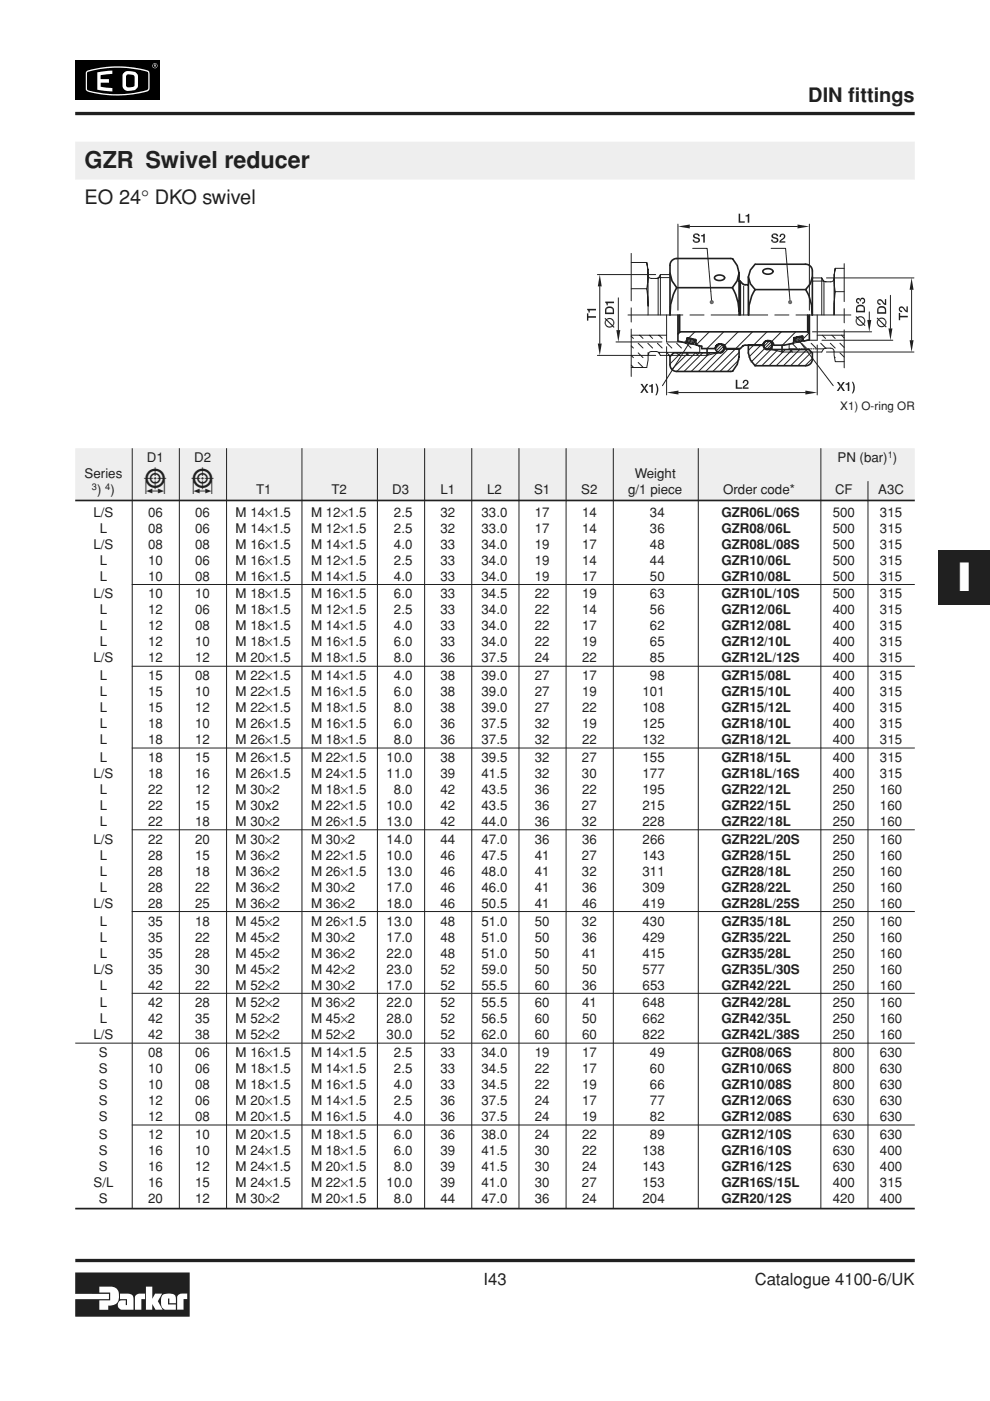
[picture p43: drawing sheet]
<svg xmlns="http://www.w3.org/2000/svg" width="210mm" height="297mm" viewBox="0 0 210 297" stroke-linecap="round" stroke-linejoin="round" font-family="sans-serif">
<defs><g id="words">
<text font-size="8.5" fill="#fff" x="203.1" y="125.2">I</text>
<g font-size="7.1" fill="#231f20">
<text x="30.5" y="104.8">5</text>
<text x="40.5" y="104.8">5</text>
</g>
<text font-size="4.9" fill="#231f20" x="17.9" y="35.6">GZR Swivel reducer</text>
<g font-size="4.2" fill="#231f20">
<text x="171.4" y="21.6">DIN fittings</text>
<text x="17.9" y="43.3">EO 24° DKO swivel</text>
</g>
<g font-size="3.5" fill="#231f20">
<text x="102.5" y="272.4">I43</text>
<text x="160" y="272.4">Catalogue 4100-6/UK</text>
</g>
<g font-size="2.8" fill="#231f20">
<text x="17.9" y="101.4">Series</text>
<text x="31.1" y="98">D1</text>
<text x="41.2" y="98">D2</text>
<text x="134.6" y="101.4">Weight</text>
<text x="177.6" y="98">PN (bar) )</text>
<text x="20.6" y="104.8">) )</text>
<text x="54.3" y="104.8">T1</text>
<text x="70.3" y="104.8">T2</text>
<text x="83.1" y="104.8">D3</text>
<text x="93.4" y="104.8">L1</text>
<text x="103.3" y="104.8">L2</text>
<text x="113.2" y="104.8">S1</text>
<text x="123.2" y="104.8">S2</text>
<text x="133.2" y="104.8">g/1 piece</text>
<text x="153.3" y="104.8">Order code*</text>
<text x="177" y="104.8">CF</text>
<text x="186.2" y="104.8">A3C</text>
<text x="19.8" y="109.6">L/S</text>
<text x="21.2" y="112.9">L</text>
<text x="31.4" y="112.9">08</text>
<text x="31.4" y="109.6">06</text>
<text x="41.4" y="112.9">06</text>
<text x="41.4" y="109.6">06</text>
<text x="49.9" y="112.9">M 14×1.5</text>
<text x="49.9" y="109.6">M 14×1.5</text>
<text x="65.9" y="109.6">M 12×1.5</text>
<text x="65.9" y="112.9">M 12×1.5</text>
<text x="83.5" y="109.6">2.5</text>
<text x="83.5" y="112.9">2.5</text>
<text x="93.4" y="109.6">32</text>
<text x="93.4" y="112.9">32</text>
<text x="102.1" y="109.6">33.0</text>
<text x="102.1" y="112.9">33.0</text>
<text x="113.4" y="109.6">17</text>
<text x="113.4" y="112.9">17</text>
<text x="123.4" y="109.6">14</text>
<text x="123.4" y="112.9">14</text>
<text x="137.8" y="109.6">34</text>
<text x="137.8" y="112.9">36</text>
<text x="152.9" y="109.6">GZR06L/06S</text>
<text x="152.9" y="112.9">GZR08/06L</text>
<text x="176.6" y="109.6">500</text>
<text x="176.6" y="112.9">500</text>
<text x="186.6" y="109.6">315</text>
<text x="186.6" y="112.9">315</text>
<text x="19.8" y="116.3">L/S</text>
<text x="21.2" y="119.7">L</text>
<text x="31.4" y="119.7">10</text>
<text x="31.4" y="116.3">08</text>
<text x="41.4" y="119.7">06</text>
<text x="41.4" y="116.3">08</text>
<text x="49.9" y="119.7">M 16×1.5</text>
<text x="49.9" y="116.3">M 16×1.5</text>
<text x="65.9" y="116.3">M 14×1.5</text>
<text x="65.9" y="119.7">M 12×1.5</text>
<text x="83.5" y="116.3">4.0</text>
<text x="83.5" y="119.7">2.5</text>
<text x="93.4" y="116.3">33</text>
<text x="93.4" y="119.7">33</text>
<text x="102.1" y="116.3">34.0</text>
<text x="102.1" y="119.7">34.0</text>
<text x="113.4" y="116.3">19</text>
<text x="113.4" y="119.7">19</text>
<text x="123.4" y="116.3">17</text>
<text x="123.4" y="119.7">14</text>
<text x="137.8" y="116.3">48</text>
<text x="137.8" y="119.7">44</text>
<text x="152.9" y="116.3">GZR08L/08S</text>
<text x="152.9" y="119.7">GZR10/06L</text>
<text x="176.6" y="116.3">500</text>
<text x="176.6" y="119.7">500</text>
<text x="186.6" y="116.3">315</text>
<text x="186.6" y="119.7">315</text>
<text x="21.2" y="123.1">L</text>
<text x="31.4" y="123.1">10</text>
<text x="41.4" y="123.1">08</text>
<text x="49.9" y="123.1">M 16×1.5</text>
<text x="65.9" y="123.1">M 14×1.5</text>
<text x="83.5" y="123.1">4.0</text>
<text x="93.4" y="123.1">33</text>
<text x="102.1" y="123.1">34.0</text>
<text x="113.4" y="123.1">19</text>
<text x="123.4" y="123.1">17</text>
<text x="137.8" y="123.1">50</text>
<text x="152.9" y="123.1">GZR10/08L</text>
<text x="176.6" y="123.1">500</text>
<text x="186.6" y="123.1">315</text>
<text x="19.8" y="126.9">L/S</text>
<text x="21.2" y="130.3">L</text>
<text x="31.4" y="130.3">12</text>
<text x="31.4" y="126.9">10</text>
<text x="41.4" y="130.3">06</text>
<text x="41.4" y="126.9">10</text>
<text x="49.9" y="130.3">M 18×1.5</text>
<text x="49.9" y="126.9">M 18×1.5</text>
<text x="65.9" y="126.9">M 16×1.5</text>
<text x="65.9" y="130.3">M 12×1.5</text>
<text x="83.5" y="126.9">6.0</text>
<text x="83.5" y="130.3">2.5</text>
<text x="93.4" y="126.9">33</text>
<text x="93.4" y="130.3">33</text>
<text x="102.1" y="126.9">34.5</text>
<text x="102.1" y="130.3">34.0</text>
<text x="113.4" y="126.9">22</text>
<text x="113.4" y="130.3">22</text>
<text x="123.4" y="126.9">19</text>
<text x="123.4" y="130.3">14</text>
<text x="137.8" y="126.9">63</text>
<text x="137.8" y="130.3">56</text>
<text x="152.9" y="126.9">GZR10L/10S</text>
<text x="152.9" y="130.3">GZR12/06L</text>
<text x="176.6" y="126.9">500</text>
<text x="176.6" y="130.3">400</text>
<text x="186.6" y="126.9">315</text>
<text x="186.6" y="130.3">315</text>
<text x="21.2" y="133.7">L</text>
<text x="21.2" y="137">L</text>
<text x="31.4" y="133.7">12</text>
<text x="31.4" y="137">12</text>
<text x="41.4" y="133.7">08</text>
<text x="41.4" y="137">10</text>
<text x="49.9" y="133.7">M 18×1.5</text>
<text x="49.9" y="137">M 18×1.5</text>
<text x="65.9" y="133.7">M 14×1.5</text>
<text x="65.9" y="137">M 16×1.5</text>
<text x="83.5" y="133.7">4.0</text>
<text x="83.5" y="137">6.0</text>
<text x="93.4" y="133.7">33</text>
<text x="93.4" y="137">33</text>
<text x="102.1" y="133.7">34.0</text>
<text x="102.1" y="137">34.0</text>
<text x="113.4" y="133.7">22</text>
<text x="113.4" y="137">22</text>
<text x="123.4" y="133.7">17</text>
<text x="123.4" y="137">19</text>
<text x="137.8" y="133.7">62</text>
<text x="137.8" y="137">65</text>
<text x="152.9" y="133.7">GZR12/08L</text>
<text x="152.9" y="137">GZR12/10L</text>
<text x="176.6" y="133.7">400</text>
<text x="176.6" y="137">400</text>
<text x="186.6" y="133.7">315</text>
<text x="186.6" y="137">315</text>
<text x="19.8" y="140.4">L/S</text>
<text x="31.4" y="140.4">12</text>
<text x="41.4" y="140.4">12</text>
<text x="49.9" y="140.4">M 20×1.5</text>
<text x="65.9" y="140.4">M 18×1.5</text>
<text x="83.5" y="140.4">8.0</text>
<text x="93.4" y="140.4">36</text>
<text x="102.1" y="140.4">37.5</text>
<text x="113.4" y="140.4">24</text>
<text x="123.4" y="140.4">22</text>
<text x="137.8" y="140.4">85</text>
<text x="152.9" y="140.4">GZR12L/12S</text>
<text x="176.6" y="140.4">400</text>
<text x="186.6" y="140.4">315</text>
<text x="21.2" y="144.2">L</text>
<text x="21.2" y="147.6">L</text>
<text x="31.4" y="144.2">15</text>
<text x="31.4" y="147.6">15</text>
<text x="41.4" y="144.2">08</text>
<text x="41.4" y="147.6">10</text>
<text x="49.9" y="144.2">M 22×1.5</text>
<text x="49.9" y="147.6">M 22×1.5</text>
<text x="65.9" y="144.2">M 14×1.5</text>
<text x="65.9" y="147.6">M 16×1.5</text>
<text x="83.5" y="144.2">4.0</text>
<text x="83.5" y="147.6">6.0</text>
<text x="93.4" y="144.2">38</text>
<text x="93.4" y="147.6">38</text>
<text x="102.1" y="144.2">39.0</text>
<text x="102.1" y="147.6">39.0</text>
<text x="113.4" y="144.2">27</text>
<text x="113.4" y="147.6">27</text>
<text x="123.4" y="144.2">17</text>
<text x="123.4" y="147.6">19</text>
<text x="136.2" y="147.6">101</text>
<text x="137.8" y="144.2">98</text>
<text x="152.9" y="144.2">GZR15/08L</text>
<text x="152.9" y="147.6">GZR15/10L</text>
<text x="176.6" y="144.2">400</text>
<text x="176.6" y="147.6">400</text>
<text x="186.6" y="144.2">315</text>
<text x="186.6" y="147.6">315</text>
<text x="21.2" y="151">L</text>
<text x="21.2" y="154.4">L</text>
<text x="31.4" y="151">15</text>
<text x="31.4" y="154.4">18</text>
<text x="41.4" y="151">12</text>
<text x="41.4" y="154.4">10</text>
<text x="49.9" y="151">M 22×1.5</text>
<text x="49.9" y="154.4">M 26×1.5</text>
<text x="65.9" y="151">M 18×1.5</text>
<text x="65.9" y="154.4">M 16×1.5</text>
<text x="83.5" y="151">8.0</text>
<text x="83.5" y="154.4">6.0</text>
<text x="93.4" y="151">38</text>
<text x="93.4" y="154.4">36</text>
<text x="102.1" y="151">39.0</text>
<text x="102.1" y="154.4">37.5</text>
<text x="113.4" y="151">27</text>
<text x="113.4" y="154.4">32</text>
<text x="123.4" y="151">22</text>
<text x="123.4" y="154.4">19</text>
<text x="136.2" y="151">108</text>
<text x="136.2" y="154.4">125</text>
<text x="152.9" y="151">GZR15/12L</text>
<text x="152.9" y="154.4">GZR18/10L</text>
<text x="176.6" y="151">400</text>
<text x="176.6" y="154.4">400</text>
<text x="186.6" y="151">315</text>
<text x="186.6" y="154.4">315</text>
<text x="21.2" y="157.8">L</text>
<text x="21.2" y="161.6">L</text>
<text x="31.4" y="157.8">18</text>
<text x="31.4" y="161.6">18</text>
<text x="41.4" y="157.8">12</text>
<text x="41.4" y="161.6">15</text>
<text x="49.9" y="157.8">M 26×1.5</text>
<text x="49.9" y="161.6">M 26×1.5</text>
<text x="65.9" y="157.8">M 18×1.5</text>
<text x="65.9" y="161.6">M 22×1.5</text>
<text x="82" y="161.6">10.0</text>
<text x="83.5" y="157.8">8.0</text>
<text x="93.4" y="161.6">38</text>
<text x="93.4" y="157.8">36</text>
<text x="102.1" y="161.6">39.5</text>
<text x="102.1" y="157.8">37.5</text>
<text x="113.4" y="161.6">32</text>
<text x="113.4" y="157.8">32</text>
<text x="123.4" y="161.6">27</text>
<text x="123.4" y="157.8">22</text>
<text x="136.2" y="161.6">155</text>
<text x="136.2" y="157.8">132</text>
<text x="152.9" y="157.8">GZR18/12L</text>
<text x="152.9" y="161.6">GZR18/15L</text>
<text x="176.6" y="157.8">400</text>
<text x="176.6" y="161.6">400</text>
<text x="186.6" y="157.8">315</text>
<text x="186.6" y="161.6">315</text>
<text x="19.8" y="165">L/S</text>
<text x="31.4" y="165">18</text>
<text x="41.4" y="165">16</text>
<text x="49.9" y="165">M 26×1.5</text>
<text x="65.9" y="165">M 24×1.5</text>
<text x="82" y="165">11.0</text>
<text x="93.4" y="165">39</text>
<text x="102.1" y="165">41.5</text>
<text x="113.4" y="165">32</text>
<text x="123.4" y="165">30</text>
<text x="136.2" y="165">177</text>
<text x="152.9" y="165">GZR18L/16S</text>
<text x="176.6" y="165">400</text>
<text x="186.6" y="165">315</text>
<text x="21.2" y="168.4">L</text>
<text x="21.2" y="171.7">L</text>
<text x="31.4" y="168.4">22</text>
<text x="31.4" y="171.7">22</text>
<text x="41.4" y="168.4">12</text>
<text x="41.4" y="171.7">15</text>
<text x="49.9" y="168.4">M 30×2</text>
<text x="49.9" y="171.7">M 30x2</text>
<text x="65.9" y="168.4">M 18×1.5</text>
<text x="65.9" y="171.7">M 22×1.5</text>
<text x="82" y="171.7">10.0</text>
<text x="83.5" y="168.4">8.0</text>
<text x="93.4" y="171.7">42</text>
<text x="93.4" y="168.4">42</text>
<text x="102.1" y="171.7">43.5</text>
<text x="102.1" y="168.4">43.5</text>
<text x="113.4" y="171.7">36</text>
<text x="113.4" y="168.4">36</text>
<text x="123.4" y="171.7">27</text>
<text x="123.4" y="168.4">22</text>
<text x="136.2" y="171.7">215</text>
<text x="136.2" y="168.4">195</text>
<text x="152.9" y="168.4">GZR22/12L</text>
<text x="152.9" y="171.7">GZR22/15L</text>
<text x="176.6" y="168.4">250</text>
<text x="176.6" y="171.7">250</text>
<text x="186.6" y="168.4">160</text>
<text x="186.6" y="171.7">160</text>
<text x="19.8" y="178.9">L/S</text>
<text x="21.2" y="175.1">L</text>
<text x="31.4" y="175.1">22</text>
<text x="31.4" y="178.9">22</text>
<text x="41.4" y="175.1">18</text>
<text x="41.4" y="178.9">20</text>
<text x="49.9" y="175.1">M 30×2</text>
<text x="49.9" y="178.9">M 30×2</text>
<text x="65.9" y="175.1">M 26×1.5</text>
<text x="65.9" y="178.9">M 30×2</text>
<text x="82" y="175.1">13.0</text>
<text x="82" y="178.9">14.0</text>
<text x="93.4" y="175.1">42</text>
<text x="93.4" y="178.9">44</text>
<text x="102.1" y="175.1">44.0</text>
<text x="102.1" y="178.9">47.0</text>
<text x="113.4" y="175.1">36</text>
<text x="113.4" y="178.9">36</text>
<text x="123.4" y="175.1">32</text>
<text x="123.4" y="178.9">36</text>
<text x="136.2" y="175.1">228</text>
<text x="136.2" y="178.9">266</text>
<text x="152.9" y="175.1">GZR22/18L</text>
<text x="152.9" y="178.9">GZR22L/20S</text>
<text x="176.6" y="175.1">250</text>
<text x="176.6" y="178.9">250</text>
<text x="186.6" y="175.1">160</text>
<text x="186.6" y="178.9">160</text>
<text x="21.2" y="182.3">L</text>
<text x="21.2" y="185.7">L</text>
<text x="31.4" y="182.3">28</text>
<text x="31.4" y="185.7">28</text>
<text x="41.4" y="182.3">15</text>
<text x="41.4" y="185.7">18</text>
<text x="49.9" y="182.3">M 36×2</text>
<text x="49.9" y="185.7">M 36×2</text>
<text x="65.9" y="182.3">M 22×1.5</text>
<text x="65.9" y="185.7">M 26×1.5</text>
<text x="82" y="182.3">10.0</text>
<text x="82" y="185.7">13.0</text>
<text x="93.4" y="182.3">46</text>
<text x="93.4" y="185.7">46</text>
<text x="102.1" y="182.3">47.5</text>
<text x="102.1" y="185.7">48.0</text>
<text x="113.4" y="182.3">41</text>
<text x="113.4" y="185.7">41</text>
<text x="123.4" y="182.3">27</text>
<text x="123.4" y="185.7">32</text>
<text x="136.2" y="182.3">143</text>
<text x="136.2" y="185.7">311</text>
<text x="152.9" y="182.3">GZR28/15L</text>
<text x="152.9" y="185.7">GZR28/18L</text>
<text x="176.6" y="182.3">250</text>
<text x="176.6" y="185.7">250</text>
<text x="186.6" y="182.3">160</text>
<text x="186.6" y="185.7">160</text>
<text x="21.2" y="189.1">L</text>
<text x="31.4" y="189.1">28</text>
<text x="41.4" y="189.1">22</text>
<text x="49.9" y="189.1">M 36×2</text>
<text x="65.9" y="189.1">M 30×2</text>
<text x="82" y="189.1">17.0</text>
<text x="93.4" y="189.1">46</text>
<text x="102.1" y="189.1">46.0</text>
<text x="113.4" y="189.1">41</text>
<text x="123.4" y="189.1">36</text>
<text x="136.2" y="189.1">309</text>
<text x="152.9" y="189.1">GZR28/22L</text>
<text x="176.6" y="189.1">250</text>
<text x="186.6" y="189.1">160</text>
<text x="19.8" y="192.5">L/S</text>
<text x="21.2" y="196.3">L</text>
<text x="31.4" y="196.3">35</text>
<text x="31.4" y="192.5">28</text>
<text x="41.4" y="196.3">18</text>
<text x="41.4" y="192.5">25</text>
<text x="49.9" y="196.3">M 45×2</text>
<text x="49.9" y="192.5">M 36×2</text>
<text x="65.9" y="192.5">M 36×2</text>
<text x="65.9" y="196.3">M 26×1.5</text>
<text x="82" y="192.5">18.0</text>
<text x="82" y="196.3">13.0</text>
<text x="93.4" y="196.3">48</text>
<text x="93.4" y="192.5">46</text>
<text x="102.1" y="196.3">51.0</text>
<text x="102.1" y="192.5">50.5</text>
<text x="113.4" y="196.3">50</text>
<text x="113.4" y="192.5">41</text>
<text x="123.4" y="196.3">32</text>
<text x="123.4" y="192.5">46</text>
<text x="136.2" y="196.3">430</text>
<text x="136.2" y="192.5">419</text>
<text x="152.9" y="192.5">GZR28L/25S</text>
<text x="152.9" y="196.3">GZR35/18L</text>
<text x="176.6" y="192.5">250</text>
<text x="176.6" y="196.3">250</text>
<text x="186.6" y="192.5">160</text>
<text x="186.6" y="196.3">160</text>
<text x="21.2" y="199.6">L</text>
<text x="21.2" y="203">L</text>
<text x="31.4" y="199.6">35</text>
<text x="31.4" y="203">35</text>
<text x="41.4" y="199.6">22</text>
<text x="41.4" y="203">28</text>
<text x="49.9" y="199.6">M 45×2</text>
<text x="49.9" y="203">M 45×2</text>
<text x="65.9" y="199.6">M 30×2</text>
<text x="65.9" y="203">M 36×2</text>
<text x="82" y="199.6">17.0</text>
<text x="82" y="203">22.0</text>
<text x="93.4" y="199.6">48</text>
<text x="93.4" y="203">48</text>
<text x="102.1" y="199.6">51.0</text>
<text x="102.1" y="203">51.0</text>
<text x="113.4" y="199.6">50</text>
<text x="113.4" y="203">50</text>
<text x="123.4" y="199.6">36</text>
<text x="123.4" y="203">41</text>
<text x="136.2" y="199.6">429</text>
<text x="136.2" y="203">415</text>
<text x="152.9" y="199.6">GZR35/22L</text>
<text x="152.9" y="203">GZR35/28L</text>
<text x="176.6" y="199.6">250</text>
<text x="176.6" y="203">250</text>
<text x="186.6" y="199.6">160</text>
<text x="186.6" y="203">160</text>
<text x="19.8" y="206.4">L/S</text>
<text x="21.2" y="209.8">L</text>
<text x="31.4" y="209.8">42</text>
<text x="31.4" y="206.4">35</text>
<text x="41.4" y="209.8">22</text>
<text x="41.4" y="206.4">30</text>
<text x="49.9" y="209.8">M 52×2</text>
<text x="49.9" y="206.4">M 45×2</text>
<text x="65.9" y="206.4">M 42×2</text>
<text x="65.9" y="209.8">M 30×2</text>
<text x="82" y="206.4">23.0</text>
<text x="82" y="209.8">17.0</text>
<text x="93.4" y="206.4">52</text>
<text x="93.4" y="209.8">52</text>
<text x="102.1" y="206.4">59.0</text>
<text x="102.1" y="209.8">55.5</text>
<text x="113.4" y="206.4">50</text>
<text x="113.4" y="209.8">60</text>
<text x="123.4" y="206.4">50</text>
<text x="123.4" y="209.8">36</text>
<text x="136.2" y="206.4">577</text>
<text x="136.2" y="209.8">653</text>
<text x="152.9" y="206.4">GZR35L/30S</text>
<text x="152.9" y="209.8">GZR42/22L</text>
<text x="176.6" y="206.4">250</text>
<text x="176.6" y="209.8">250</text>
<text x="186.6" y="206.4">160</text>
<text x="186.6" y="209.8">160</text>
<text x="21.2" y="213.6">L</text>
<text x="31.4" y="213.6">42</text>
<text x="41.4" y="213.6">28</text>
<text x="49.9" y="213.6">M 52×2</text>
<text x="65.9" y="213.6">M 36×2</text>
<text x="82" y="213.6">22.0</text>
<text x="93.4" y="213.6">52</text>
<text x="102.1" y="213.6">55.5</text>
<text x="113.4" y="213.6">60</text>
<text x="123.4" y="213.6">41</text>
<text x="136.2" y="213.6">648</text>
<text x="152.9" y="213.6">GZR42/28L</text>
<text x="176.6" y="213.6">250</text>
<text x="186.6" y="213.6">160</text>
<text x="19.8" y="220.4">L/S</text>
<text x="21.2" y="217">L</text>
<text x="31.4" y="217">42</text>
<text x="31.4" y="220.4">42</text>
<text x="41.4" y="217">35</text>
<text x="41.4" y="220.4">38</text>
<text x="49.9" y="217">M 52×2</text>
<text x="49.9" y="220.4">M 52×2</text>
<text x="65.9" y="217">M 45×2</text>
<text x="65.9" y="220.4">M 52×2</text>
<text x="82" y="217">28.0</text>
<text x="82" y="220.4">30.0</text>
<text x="93.4" y="217">52</text>
<text x="93.4" y="220.4">52</text>
<text x="102.1" y="217">56.5</text>
<text x="102.1" y="220.4">62.0</text>
<text x="113.4" y="217">60</text>
<text x="113.4" y="220.4">60</text>
<text x="123.4" y="217">50</text>
<text x="123.4" y="220.4">60</text>
<text x="136.2" y="217">662</text>
<text x="136.2" y="220.4">822</text>
<text x="152.9" y="217">GZR42/35L</text>
<text x="152.9" y="220.4">GZR42L/38S</text>
<text x="176.6" y="217">250</text>
<text x="176.6" y="220.4">250</text>
<text x="186.6" y="217">160</text>
<text x="186.6" y="220.4">160</text>
<text x="21" y="227.5">S</text>
<text x="21" y="224.1">S</text>
<text x="31.4" y="227.5">10</text>
<text x="31.4" y="224.1">08</text>
<text x="41.4" y="227.5">06</text>
<text x="41.4" y="224.1">06</text>
<text x="49.9" y="227.5">M 18×1.5</text>
<text x="49.9" y="224.1">M 16×1.5</text>
<text x="65.9" y="227.5">M 14×1.5</text>
<text x="65.9" y="224.1">M 14×1.5</text>
<text x="83.5" y="227.5">2.5</text>
<text x="83.5" y="224.1">2.5</text>
<text x="93.4" y="227.5">33</text>
<text x="93.4" y="224.1">33</text>
<text x="102.1" y="227.5">34.5</text>
<text x="102.1" y="224.1">34.0</text>
<text x="113.4" y="227.5">22</text>
<text x="113.4" y="224.1">19</text>
<text x="123.4" y="224.1">17</text>
<text x="123.4" y="227.5">17</text>
<text x="137.8" y="227.5">60</text>
<text x="137.8" y="224.1">49</text>
<text x="152.9" y="224.1">GZR08/06S</text>
<text x="152.9" y="227.5">GZR10/06S</text>
<text x="176.6" y="224.1">800</text>
<text x="176.6" y="227.5">800</text>
<text x="186.6" y="224.1">630</text>
<text x="186.6" y="227.5">630</text>
<text x="21" y="230.9">S</text>
<text x="31.4" y="230.9">10</text>
<text x="41.4" y="230.9">08</text>
<text x="49.9" y="230.9">M 18×1.5</text>
<text x="65.9" y="230.9">M 16×1.5</text>
<text x="83.5" y="230.9">4.0</text>
<text x="93.4" y="230.9">33</text>
<text x="102.1" y="230.9">34.5</text>
<text x="113.4" y="230.9">22</text>
<text x="123.4" y="230.9">19</text>
<text x="137.8" y="230.9">66</text>
<text x="152.9" y="230.9">GZR10/08S</text>
<text x="176.6" y="230.9">800</text>
<text x="186.6" y="230.9">630</text>
<text x="21" y="234.3">S</text>
<text x="21" y="237.7">S</text>
<text x="31.4" y="234.3">12</text>
<text x="31.4" y="237.7">12</text>
<text x="41.4" y="234.3">06</text>
<text x="41.4" y="237.7">08</text>
<text x="49.9" y="234.3">M 20×1.5</text>
<text x="49.9" y="237.7">M 20×1.5</text>
<text x="65.9" y="234.3">M 14×1.5</text>
<text x="65.9" y="237.7">M 16×1.5</text>
<text x="83.5" y="234.3">2.5</text>
<text x="83.5" y="237.7">4.0</text>
<text x="93.4" y="234.3">36</text>
<text x="93.4" y="237.7">36</text>
<text x="102.1" y="234.3">37.5</text>
<text x="102.1" y="237.7">37.5</text>
<text x="113.4" y="234.3">24</text>
<text x="113.4" y="237.7">24</text>
<text x="123.4" y="234.3">17</text>
<text x="123.4" y="237.7">19</text>
<text x="137.8" y="234.3">77</text>
<text x="137.8" y="237.7">82</text>
<text x="152.9" y="234.3">GZR12/06S</text>
<text x="152.9" y="237.7">GZR12/08S</text>
<text x="176.6" y="234.3">630</text>
<text x="176.6" y="237.7">630</text>
<text x="186.6" y="234.3">630</text>
<text x="186.6" y="237.7">630</text>
<text x="21" y="241.5">S</text>
<text x="21" y="244.9">S</text>
<text x="31.4" y="241.5">12</text>
<text x="31.4" y="244.9">16</text>
<text x="41.4" y="241.5">10</text>
<text x="41.4" y="244.9">10</text>
<text x="49.9" y="241.5">M 20×1.5</text>
<text x="49.9" y="244.9">M 24×1.5</text>
<text x="65.9" y="241.5">M 18×1.5</text>
<text x="65.9" y="244.9">M 18×1.5</text>
<text x="83.5" y="241.5">6.0</text>
<text x="83.5" y="244.9">6.0</text>
<text x="93.4" y="241.5">36</text>
<text x="93.4" y="244.9">39</text>
<text x="102.1" y="241.5">38.0</text>
<text x="102.1" y="244.9">41.5</text>
<text x="113.4" y="241.5">24</text>
<text x="113.4" y="244.9">30</text>
<text x="123.4" y="241.5">22</text>
<text x="123.4" y="244.9">22</text>
<text x="136.2" y="244.9">138</text>
<text x="137.8" y="241.5">89</text>
<text x="152.9" y="241.5">GZR12/10S</text>
<text x="152.9" y="244.9">GZR16/10S</text>
<text x="176.6" y="241.5">630</text>
<text x="176.6" y="244.9">630</text>
<text x="186.6" y="241.5">630</text>
<text x="186.6" y="244.9">400</text>
<text x="19.8" y="251.6">S/L</text>
<text x="21" y="248.3">S</text>
<text x="31.4" y="248.3">16</text>
<text x="31.4" y="251.6">16</text>
<text x="41.4" y="248.3">12</text>
<text x="41.4" y="251.6">15</text>
<text x="49.9" y="248.3">M 24×1.5</text>
<text x="49.9" y="251.6">M 24×1.5</text>
<text x="65.9" y="248.3">M 20×1.5</text>
<text x="65.9" y="251.6">M 22×1.5</text>
<text x="82" y="251.6">10.0</text>
<text x="83.5" y="248.3">8.0</text>
<text x="93.4" y="251.6">39</text>
<text x="93.4" y="248.3">39</text>
<text x="102.1" y="251.6">41.0</text>
<text x="102.1" y="248.3">41.5</text>
<text x="113.4" y="251.6">30</text>
<text x="113.4" y="248.3">30</text>
<text x="123.4" y="251.6">27</text>
<text x="123.4" y="248.3">24</text>
<text x="136.2" y="251.6">153</text>
<text x="136.2" y="248.3">143</text>
<text x="152.9" y="248.3">GZR16/12S</text>
<text x="152.9" y="251.6">GZR16S/15L</text>
<text x="176.6" y="248.3">630</text>
<text x="176.6" y="251.6">400</text>
<text x="186.6" y="248.3">400</text>
<text x="186.6" y="251.6">315</text>
<text x="21" y="255">S</text>
<text x="31.4" y="255">20</text>
<text x="41.4" y="255">12</text>
<text x="49.9" y="255">M 30×2</text>
<text x="65.9" y="255">M 20×1.5</text>
<text x="83.5" y="255">8.0</text>
<text x="93.4" y="255">44</text>
<text x="102.1" y="255">47.0</text>
<text x="113.4" y="255">36</text>
<text x="123.4" y="255">24</text>
<text x="136.2" y="255">204</text>
<text x="152.9" y="255">GZR20/12S</text>
<text x="176.6" y="255">420</text>
<text x="186.6" y="255">400</text>
</g>
<text font-size="2.5" fill="#231f20" x="178.1" y="87">X1) O-ring OR</text>
<g font-size="2" fill="#231f20">
<text x="188.2" y="97.1">1</text>
<text x="19.5" y="103.9">3</text>
<text x="22.3" y="103.9">4</text>
</g>
</g></defs>
<path d="M208.9 11.1h1.1M208.9 285.9h1.1" fill="none" stroke="#000" stroke-width=".21"/>
<g fill="#fff">
<path d="M206 9.6h3.9v3h-3.9z"/>
<path d="M206 284.5h3.9v3h-3.9z"/>
<path d="M204.2 288.5h5.7v7h-5.7z"/>
<path d="M204.2 1.6h5.7v7h-5.7z"/>
</g>
<path d="M16 12.9h18v8.3h-18z" fill="#000"/>
<circle cx="32.9" cy="13.9" r=".54" fill="#fff"/>
<circle cx="32.9" cy="13.9" r=".46" fill="#000"/>
<path d="M32.6 13.7l.5 .1v.4l-.4-.2-.1 .2z" fill="#fff"/>
<path d="M32.7 13.8l.3 .1h-.3z" fill="#000"/>
<path d="M18.4 15.1a21.9 21.9 0 0 1 13.1 0l.2 .7-.1 3.3a6.5 6.5 0 0 1-3.5 .9 20.9 20.9 0 0 1-9.8-.8l-.1-.3v-3.5z" fill="#fff"/>
<path d="M18.5 15.3a22 22 0 0 1 12.8 0l.1 .3v3.3a19.8 19.8 0 0 1-9 .9h-.6a7.4 7.4 0 0 1-3.3-.9z" fill="#000"/>
<g fill="#fff">
<path d="M20.6 15.3l3.2-.3v.7l-2.5 .3v.8h1.8v.7h-1.8v.9l2.5 .3v.7l-3.2-.4z"/>
<path d="M26.2 15.5a2.43 2.43 0 0 1 2.9 .2l.2 .5-.2 2.4a2.34 2.34 0 0 1-2.9 .2l-.2-.5v-2.3z"/>
</g>
<path d="M26.8 15.9l.5-.1a1 1 0 0 1 1.2 .5v1.7a1.21 1.21 0 0 1-1.6 .4l-.2-.3z" fill="#000"/>
<path d="M15.9 269.8h24.3v9.4h-24.3v-3.8h7.2v-1.1h-7.2z" fill="#231f20"/>
<g fill="#fff">
<path d="M21.1 272.8h1.9a1.8 1.8 0 0 1 2.2 2.1 1.85 1.85 0 0 1-2.3 1.9v.9h-1.8v-2h2.3v-1.7h-2.3z"/>
<path d="M30.9 272.8h1.4v2.6l.6-1.1h1.5l-.9 1.6 1 1.8h-1.5l-.7-1.2v1.2h-1.4z"/>
<path d="M34.4 274.6a2.29 2.29 0 0 1 2.8 .2l.1 1.5h-1.4v-1h-.3v1.3h1.7v1.1l-2.5-.1a2.51 2.51 0 0 1-.4-3z"/>
<path d="M28.7 274.7l.9-.4h1.1v1.1h-.7v2.3h-1.4v-2.7z"/>
<path d="M25.4 274.3a3.5 3.5 0 0 1 2.8 .5l.1 2.9h-2.6a1.07 1.07 0 0 1-.7-1.4 1.07 1.07 0 0 1 1.5-.6h.2v1h.2v-1.3h-1.5z"/>
<path d="M37.7 274.7l.8-.4h1.2v1.1h-.8v2.3h-1.3v-2.7z"/>
</g>
<path d="M198.9 116.7h11v11.6h-11z" fill="#231f20"/>
<path d="M15.9 24.1h178M16 267.3h178" fill="none" stroke="#231f20" stroke-width=".7" stroke-linecap="butt"/>
<g fill="none" stroke="#231f20" stroke-width=".21">
<path d="M133.8 53.7v10.1M179 55.9v8M133.8 65.3v3M133.8 69.8v10M133.8 71.3l.5 .5M133.8 73.3l.5 .5M133.8 75.4l.5 .4M133.8 77.4l.5 .5M133.8 71.1h7.5M135.3 72.8l1 1M135.3 74.8l1 1M135.3 76.9l1 1"/>
<path d="M135.6 71.1l.7 .7M137.3 72.8l1.1 1M137.3 74.8l.3 .3M137.7 71.1l.7 .7M139.4 72.8l1 1M139.6 74.7h8.8M139.7 71.1l.7 .7M141.3 66.8v5.7h3.2M141.4 72.8l1 1M141.4 74.8l.6 .6M142.9 74.8l-.8 .8M143.5 72.8l1 1"/>
<path d="M143.5 74.8l.5 .6M144.3 70.4l-.6 .5M144.4 74.8l-2.3 2.4M145.5 72.8l1 1M145.5 74.8l.5 .6M145.6 72.1l-.5 .5M145.9 74.8l-3.5 3.5M147.3 70.4l-1.3 1.3M147.5 74.8l-4 4M147.5 74.8l.4 .4M148 73.2l.4 .4M149 74.8l-4 4"/>
<path d="M149.9 75.4h-9.9l-.6-.8-1.3-.1a.72 .72 0 0 0-.7 .7v1.2l-.3 1.5h-3.3M150.4 70.4l-2.7 2.7M150.5 74.8l-3.9 4M152 74.8l-3.9 4M153.4 70.4l-3.5 3.5M154.4 74l-4.8 4.8M155.9 74l-4.8 4.8M156.5 70.4l-3.1 3M156.7 76.3l-2.5 2.5M156.7 74.7l-4 4.1M159.6 70.4l-3.6 3.5M161.3 73.2l-2.5 2.5"/>
<path d="M162.1 73.9l-2.9 2.9M162.6 70.4l-3.9 3.9M163.4 74.1l-3.4 3.4M165 74.1l-3.5 3.4M165.7 70.4l-2.3 2.2M165.8 74.6h8.4M166.5 74.1l-3.4 3.4M167.3 74h1.8M168 72.8l.9 1M168 74.1l-3.4 3.4M168.7 70.4l-2.8 2.8M169.4 74h.2"/>
<path d="M169.6 74.1l-3.5 3.4M169.9 74h.2M169.9 72.8l1.1 1M170.4 74h1.2M171.1 74.1l-3.5 3.4M171.2 72.1l-3.9 .9M171.5 70.6l-1.3 1.3M171.9 74h.2M172 72.8l1 1M172.1 74.7l-2.9 2.8M172.2 76l-1.5 1.5M172.4 74h.2"/>
<path d="M172.9 74h1.8M173.3 66.8v5.3M174 72.8l1 1M174.3 71.1l.7 .7M176.1 72.8l1 1M176.4 71.1l.7 .7M176.9 75.7l.2 .1M178.1 72.8l.9 .9M178.1 74.8l.9 .9M178.4 71.1l.6 .5M179 65.4v3M179 69.9v8.1"/>
</g>
<path d="M142.1 56.2v10.6M172.2 57.4v9.4M142.1 77.3a1.42 1.42 0 0 0 1.4 1.5h11.4M142.8 74.8h10M142.8 74.8l-.7 .8M143.7 66.8v5.5M144.1 66.8v3.6h27.2v-3.6M148.8 73.9h2.8M160.1 77.5h10.7M162.6 74.1h8.9M171.6 66.8v5.2l-1.1 .3" fill="none" stroke="#231f20" stroke-width=".35"/>
<g fill="#231f20">
<path d="M147.3 72.3l-.1 .4z"/>
<path d="M147.1 72.1l.2 .2-.1 .4z"/>
<path d="M147.1 72.1l.1 .6-.2 .1z"/>
<path d="M146.9 71.9l.2 .2-.1 .7z"/>
<path d="M146.9 71.9l.1 .9-.3 .1z"/>
<path d="M146.6 71.8l.3 .1-.2 1z"/>
<path d="M146.6 71.8l.1 1.1h-.4z"/>
<path d="M146.3 71.8h.3l-.3 1.1z"/>
<path d="M146.3 71.8v1.1l-.2-.1z"/>
<path d="M146 71.8h.3l-.2 1z"/>
<path d="M146 71.8l.1 1-.3-.2z"/>
<path d="M145.7 72l.3-.2-.2 .8z"/>
<path d="M145.7 72l.1 .6-.1-.2z"/>
<path d="M145.7 72v.4z"/>
</g>
<g fill="none" stroke="#231f20" stroke-width=".35">
<path d="M143.7 72.3l1.7 .4 .2-.1 .1-1 1.7 .4 .2 1.1 1.2 .3v.5M144.1 70.4l-.4 .3M145.7 72l.5-.2 .6 .1 .4 .3 .1 .4-.5 .3-.6-.1-.5-.3zM149.9 73.9v1.5M152.1 74.6v.2M153.5 73.1v1a.72 .72 0 0 1-.7 .7M153.5 74h3.2M156.7 73.9a5 5 0 0 1-1.5 4.8l-.3 .1M158.7 73.2v1.7l.4 1.4 1 1.2M161.9 73.2h-3.9l-.4 .1-.6 .6h-3.1a1.16 1.16 0 0 0-1.1-1 1.16 1.16 0 0 0-1.2 1M161.9 72.8v.6a.71 .71 0 0 0 .7 .7M163.7 72.4v1.7"/>
<path d="M165.8 73.2v1.4M168.1 72.8l-1.9 .4h-2.1a1.16 1.16 0 0 0-1.2-1 1.16 1.16 0 0 0-1.1 1"/>
<circle cx="152.6" cy="73.8" r=".89"/>
<circle cx="162.8" cy="73.1" r=".89"/>
</g>
<path d="M144.5 72.5l3.9 .8v1.4l-.7 .7M152.1 74.8l-2.2 .6M152.7 73l-1 .9M153.1 73.1l-1.2 1.3M153.4 73.5l-1.2 1.1M153.4 74l-.6 .7M162.5 72.3l-.6 .6M163.1 72.3l-1.1 1.2M163.5 72.6l-1.3 1.2M163.6 73l-1 1M163.7 74.1l2.1 .5M167.3 73v1l.7 .6" fill="none" stroke="#231f20" stroke-width=".21"/>
<g fill="#231f20">
<path d="M170.1 71.6v.4z"/>
<path d="M169.8 71.5l.3 .1v.4z"/>
<path d="M169.8 71.5l.3 .5-.1 .2z"/>
<path d="M169.5 71.4l.3 .1 .2 .7z"/>
<path d="M169.5 71.4l.5 .8-.2 .2z"/>
<path d="M169.2 71.4h.3l.3 1z"/>
<path d="M169.2 71.4l.6 1-.3 .1z"/>
<path d="M168.9 71.5l.3-.1 .3 1.1z"/>
<path d="M168.9 71.5l.6 1h-.4z"/>
<path d="M168.7 71.7l.2-.2 .2 1z"/>
<path d="M168.7 71.7l.4 .8h-.3z"/>
<path d="M168.7 71.7l.1 .8-.3-.6z"/>
<path d="M168.5 71.9l.3 .6-.2-.2z"/>
<path d="M168.5 71.9l.1 .4z"/>
</g>
<g fill="none" stroke="#231f20" stroke-width=".35">
<path d="M142.1 57.9l.4 1.7 1 1.4a10.1 10.1 0 0 0-1.4 5.8M142.1 56.2a1.42 1.42 0 0 1 1.4-1.4h11.7a4.1 4.1 0 0 1 .1 6.2M151.6 58.6l.5-.2 .7-.1 .7 .3 .1 .4-.4 .4h-1l-.7-.3zM156.7 57.9v8.9M156.7 59.7h.3M157 59.7l.7 .6 1 .1M157 59.7v7.1M158.7 58.7v8.1M160.1 56a3.2 3.2 0 0 0 0 5.4M160.2 56h10.6a1.43 1.43 0 0 1 1.4 1.4M161.9 57.3l.6-.3h.7l.5 .2 .2 .4-.5 .4-.9 .1-.7-.3-.1-.3zM172.2 58.7l-.4 1.5-1 1.2a8.7 8.7 0 0 1 1.4 5.4"/>
<path d="M142.1 75.6v1.7M143.5 61h11.8M155.3 61a10.2 10.2 0 0 1 1.4 4.9M160.1 61.4a8.6 8.6 0 0 0-1.4 5.4M160.1 61.4h10.7M168.7 71.7l.9-.3 .5 .2 .1 .3-.4 .5-.8 .1-.5-.3zM170.5 72.3l-.2-.1-.2-1-1.7 .4-.1 1.1-.2 .1M171.3 70.4l.3 .3M171.5 74.1l.7 .8v1.2a1.43 1.43 0 0 1-1.4 1.4"/>
</g>
<g fill="none" stroke="#231f20" stroke-width=".21">
<path d="M133.8 55.7h3.3M137.1 55.7a14 14 0 0 1 0 5.5h-3.3M137.1 55.7l.3 1.5v9.6M139.5 58.9v7.9M139.6 58.9h2.5M140 58.2l-.6 .8h-1.3a.71 .71 0 0 1-.7-.7M142.1 58.2h-2.1v8.6M172.2 59.6h2.5M172.2 58.9h2M174.2 58.9l.7 .8 1.2 .1a.72 .72 0 0 0 .7-.8M174.2 58.9v7.9M174.7 59.6v7.2"/>
<path d="M177.1 56.9a12.5 12.5 0 0 0 0 4.9l-.2 2.5-.1 2.5v-8.5zM177.1 56.9h1.9M133.1 66.8h11.7M137.1 61.2l.3 3.7M141.3 73.5v10.2M146.3 66.8h3M150.8 66.8h12M157.7 60.6v6.2M164.3 66.8h3M168.8 66.8h11.6M171.2 72.1h2.1M173.3 71.1h5.7"/>
<path d="M173.3 73.1v10.6M174.2 74.6l.7-.7 1.2-.1a.71 .71 0 0 1 .7 .7l.3 2.2h1.9M177.1 61.8h1.9M143.8 83.2h27"/>
</g>
<g fill="#231f20">
<path d="M170.8 82.8l2.5 .4-2.5 .4z"/>
<path d="M141.3 83.2l2.5-.4v.8z"/>
<path d="M156 80.5h.3v1.6h1v.3h-1.3z" fill-rule="evenodd"/>
<path d="M158.1 80.8h.5l.1 .2a.81 .81 0 0 1-.5 .8l-.4 .3h.9v.3h-1.3l.2-.4 .5-.4a.4 .4 0 0 0 .3-.4 .4 .4 0 0 0-.3-.4z" fill-rule="evenodd"/>
<path d="M157.6 80.7a.65 .65 0 0 1 1 .1h-.6l-.2 .4h-.3z" fill-rule="evenodd"/>
</g>
<path d="M130.6 72.5h9.7M131.1 63.1v6.9" fill="none" stroke="#231f20" stroke-width=".21"/>
<g fill="#231f20">
<path d="M130.7 70h.8l-.4 2.5z"/>
<path d="M130 67.8l.3 .6-.3 .7z" fill-rule="evenodd"/>
<path d="M128.7 67.5l.5-.1 .6 .2 .2 .2v.6l-.3-.6-.5-.1-.4 .1z" fill-rule="evenodd"/>
<path d="M128.4 68.4v.1a.78 .78 0 0 0 1.3 .6v.2a1.02 1.02 0 0 1-1.2-.2z" fill-rule="evenodd"/>
<path d="M128.4 67.8v1.3l-.2-.6z" fill-rule="evenodd"/>
<path d="M128.3 67.4l.3 .2 .1-.1 .1 .3 1.1 1.1 .1-1.1v1.3l.3 .2-.2 .2-.2-.3-.2 .1v-.2l-1.1-1.1-.2 1.1v-1.3l-.2-.2z" fill-rule="evenodd"/>
<path d="M128.5 65.2l.7-.2 .7 .2v1.1l-.1-.8a.85 .85 0 0 0-1-.1l-.2 .5z" fill-rule="evenodd"/>
<path d="M128.5 65.2l.1 1.1h1.3v-1.1l.3 .5v.9h-1.9v-1z" fill-rule="evenodd"/>
<path d="M128.3 63.9h1.9v.4h-1.3v.4h-.3z" fill-rule="evenodd"/>
</g>
<path d="M163.5 52.7h3.1l.7 9" fill="none" stroke="#231f20" stroke-width=".21"/>
<g fill="#231f20">
<path d="M167.5 64.1h.5z"/>
<path d="M167.5 64.1l.4-.2z"/>
<path d="M167.8 63.7l-.3 .4z"/>
<path d="M167.7 63.7l-.2 .4z"/>
<path d="M167.6 63.7l-.1 .4z"/>
<path d="M167.5 63.6v.5z"/>
<path d="M167.4 63.7l.1 .4z"/>
<path d="M167.3 63.7l.2 .4z"/>
<path d="M167.2 63.8l.3 .3z"/>
<path d="M167.2 63.9l.3 .2z"/>
<path d="M167.1 64l.4 .1z"/>
<path d="M167.1 64.1h.4z"/>
<path d="M167.1 64.2l.4-.1z"/>
<path d="M167.2 64.2l.3-.1z"/>
<path d="M167.2 64.3l.3-.2z"/>
<path d="M167.5 64.1l-.2 .3z"/>
<path d="M167.5 64.1v.4z"/>
<path d="M167.5 64.1l.1 .4z"/>
<path d="M167.5 64.1l.3 .3z"/>
<path d="M167.5 64.1l.4 .1z"/>
</g>
<path d="M167.3 61.7l.2 1.9" fill="none" stroke="#231f20" stroke-width=".21"/>
<g fill="#231f20">
<path d="M163.5 50.8h.3l.2 .3 .3 .1h-.7z" fill-rule="evenodd"/>
<path d="M163.6 49.8h.6a.26 .26 0 0 0-.3 .1 .26 .26 0 0 0 .2 .4h.4a.58 .58 0 0 1 .5 .7 .58 .58 0 0 1-.6 .5l-.8-.3h.7a.32 .32 0 0 0 .4-.3 .32 .32 0 0 0-.5-.3 .56 .56 0 0 1-.5-.2 .56 .56 0 0 1-.1-.6z" fill-rule="evenodd"/>
<path d="M163.7 49.7l.4-.2a.72 .72 0 0 1 .9 .5l-.3 .1-.2-.3z" fill-rule="evenodd"/>
<path d="M165.9 49.8h.5a1.03 1.03 0 0 1-.7 1.3l-.1 .1h.9v.2h-1.3l.2-.4 .7-.6a.34 .34 0 0 0 .1-.4 .34 .34 0 0 0-.3-.2z" fill-rule="evenodd"/>
<path d="M165.5 49.7a.66 .66 0 0 1 .9 .1h-.6l-.2 .5h-.3z" fill-rule="evenodd"/>
</g>
<path d="M172.3 70.4h12.5M184.3 66.1v1.7" fill="none" stroke="#231f20" stroke-width=".21"/>
<g fill="#231f20">
<path d="M183.9 67.8h.8l-.4 2.6z"/>
<path d="M183.2 67.4l.3 .6-.3 .7z" fill-rule="evenodd"/>
<path d="M181.9 67.2l.5-.2 .6 .2 .2 .2v.6a.78 .78 0 0 0-1.2-.6z" fill-rule="evenodd"/>
<path d="M181.6 68.1l.4 .6 .5 .2 .4-.2v.3l-.5 .1-.6-.2-.2-.2z" fill-rule="evenodd"/>
<path d="M181.6 67.4v1.3l-.2-.6z" fill-rule="evenodd"/>
<path d="M181.5 67l.3 .3 .1-.1 .1 .2 1.1 1.1 .1-1.1v1.3l.3 .3-.2 .1-.2-.2-.2 .1v-.3l-1.1-1.1-.2 1.1v-1.3l-.2-.2z" fill-rule="evenodd"/>
<path d="M181.7 64.8l.6-.2 .7 .1 .2 .1-.1 1.1v-.4a.53 .53 0 0 0-.6-.6 .59 .59 0 0 0-.7 .7z" fill-rule="evenodd"/>
<path d="M181.7 64.9l.1 1h1.3l.1-1.1 .2 .4v1h-1.9v-.9z" fill-rule="evenodd"/>
<path d="M183.2 63.2l.2 .4a.62 .62 0 0 1-.6 .8v-.3l.4-.2z" fill-rule="evenodd"/>
<path d="M182.5 63.2l.3-.1 .4 .1v.6a.33 .33 0 0 0-.4-.4 .33 .33 0 0 0-.3 .4z" fill-rule="evenodd"/>
<path d="M182.3 63.3l.1 .1 .1-.2v.7h-.2z" fill-rule="evenodd"/>
<path d="M181.7 63.8l.2 .2 .2 .1v.3l-.4-.1z" fill-rule="evenodd"/>
<path d="M181.7 63.3l.3-.1 .3 .1v.5a.28 .28 0 0 0-.2-.3 .28 .28 0 0 0-.4 .3v.5l-.2-.4z" fill-rule="evenodd"/>
</g>
<path d="M174.3 72.1h15M188.8 62.6v7" fill="none" stroke="#231f20" stroke-width=".21"/>
<g fill="#231f20">
<path d="M188.4 69.6h.8l-.4 2.5z"/>
<path d="M187.7 67.7l.3 .6-.3 .7z" fill-rule="evenodd"/>
<path d="M186.4 67.5a1.02 1.02 0 0 1 1.3 .2v.7l-.1-.4a.79 .79 0 0 0-1.2-.3z" fill-rule="evenodd"/>
<path d="M186.1 68.4l.2 .4a.79 .79 0 0 0 1 .3l.1-.1v.3l-.3 .1-.7-.2-.3-.2z" fill-rule="evenodd"/>
<path d="M186.1 67.7v1.3l-.2-.6z" fill-rule="evenodd"/>
<path d="M186 67.3l.3 .3 .1-.1v.2l1.2 1.1 .1-1.1v1.3l.3 .3-.2 .1-.2-.2-.2 .1v-.3l-1.1-1.1-.2 1.1v-1.3l-.2-.2z" fill-rule="evenodd"/>
<path d="M186.2 65.1a1.19 1.19 0 0 1 1.4 0v1.1v-.3a.68 .68 0 0 0-.7-.7 .68 .68 0 0 0-.6 .7z" fill-rule="evenodd"/>
<path d="M186.2 65.1l.1 1.1h1.3v-1.1l.3 .5v.9h-1.9v-.9z" fill-rule="evenodd"/>
<path d="M186.2 63.5a1.11 1.11 0 0 1 1.4 .8v-.9h.3v1.3l-.5-.2-.3-.4a.42 .42 0 0 0-.4-.4 .42 .42 0 0 0-.5 .3z" fill-rule="evenodd"/>
<path d="M186.1 63.6l.1-.1 .1 .7 .4 .2v.3l-.6-.4-.1-.3z" fill-rule="evenodd"/>
</g>
<path d="M146.9 52.7h3l.8 9" fill="none" stroke="#231f20" stroke-width=".21"/>
<g fill="#231f20">
<path d="M150.9 64.1l.4-.1z"/>
<path d="M150.9 64.1l.4-.2z"/>
<path d="M151.2 63.7l-.3 .4z"/>
<path d="M151.1 63.7l-.2 .4z"/>
<path d="M151 63.7l-.1 .4z"/>
<path d="M150.9 63.6v.5z"/>
<path d="M150.8 63.7l.1 .4z"/>
<path d="M150.7 63.7l.2 .4z"/>
<path d="M150.6 63.7l.3 .4z"/>
<path d="M150.6 63.8l.3 .3z"/>
<path d="M150.5 63.9l.4 .2z"/>
<path d="M150.5 64l.4 .1z"/>
<path d="M150.5 64.1h.4z"/>
<path d="M150.5 64.2l.4-.1z"/>
<path d="M150.6 64.3l.3-.2z"/>
<path d="M150.9 64.1l-.3 .3z"/>
<path d="M150.9 64.1l-.1 .4z"/>
<path d="M150.9 64.1v.4z"/>
<path d="M150.9 64.1l.2 .3z"/>
<path d="M150.9 64.1l.3 .2z"/>
<path d="M150.9 64.1l.4 .1z"/>
</g>
<path d="M150.7 61.7l.2 1.9" fill="none" stroke="#231f20" stroke-width=".21"/>
<g fill="#231f20">
<path d="M146.9 50.8h.3l.1 .3 .4 .1h-.7z" fill-rule="evenodd"/>
<path d="M147 49.8h.6a.28 .28 0 0 0-.3 .2 .28 .28 0 0 0 .3 .3h.2a.58 .58 0 0 1 .6 .7 .58 .58 0 0 1-.7 .5l-.7-.3h.7a.34 .34 0 0 0 .3-.4 .34 .34 0 0 0-.5-.2 .54 .54 0 0 1-.5-.3 .54 .54 0 0 1 0-.5z" fill-rule="evenodd"/>
<path d="M147 49.7l.4-.2h.6l.3 .3 .1 .3h-.4l-.2-.3z" fill-rule="evenodd"/>
<path d="M148.6 49.9l.8-.3v1.8h-.3v-1.3h-.5z" fill-rule="evenodd"/>
</g>
<path d="M143.7 47.5v18.3M146.3 48h22.8M171.6 47.5v18.3" fill="none" stroke="#231f20" stroke-width=".21"/>
<g fill="#231f20">
<path d="M169.1 47.6l2.5 .4-2.5 .4z"/>
<path d="M143.7 48l2.6-.4v.8z"/>
<path d="M156.6 45.3h.3v1.6h1v.3h-1.3z" fill-rule="evenodd"/>
<path d="M158.1 45.7l.8-.4v1.9h-.4v-1.3h-.4z" fill-rule="evenodd"/>
</g>
<path d="M146.4 72.3l-5.9 9.5" fill="none" stroke="#231f20" stroke-width=".21"/>
<g fill="#231f20">
<path d="M136.4 82.3l.2 .3-.5 .7h-.4z"/>
<path d="M135.8 81.4h.4l.4 .7-.2 .2z"/>
<path d="M137.1 81.4h.3l-.6 .9 .7 1h-.4l-.7-1z" fill-rule="evenodd"/>
<path d="M137.6 81.7l.8-.3v1.9h-.3v-1.3h-.5z" fill-rule="evenodd"/>
<path d="M138.9 81.3l.4 .1 .3 1-.1 .8-.3 .6h-.3l.4-1.1z" fill-rule="evenodd"/>
</g>
<path d="M169.3 72l7.4 9.8" fill="none" stroke="#231f20" stroke-width=".21"/>
<g fill="#231f20">
<path d="M178.1 81.9l.2 .3-.5 .7h-.4z"/>
<path d="M177.5 81h.4l.4 .7-.2 .2z"/>
<path d="M178.7 81h.4l-.6 .9 .7 1h-.5l-.6-1z" fill-rule="evenodd"/>
<path d="M179.3 81.3l.8-.3v1.9h-.4v-1.3h-.4z" fill-rule="evenodd"/>
<path d="M180.6 80.9l.3 .1 .3 .9v.9l-.3 .6h-.3l.3-1.2z" fill-rule="evenodd"/>
</g>
<path d="M175.2 58.9h18.6M175.2 74.6h18.6M193.3 61.4v10.7" fill="none" stroke="#231f20" stroke-width=".21"/>
<g fill="#231f20">
<path d="M192.9 72.1h.8l-.4 2.5z"/>
<path d="M193.3 58.9l.4 2.5h-.8z"/>
<path d="M190.6 66.4h.3v.6h1.6v.3h-1.6v.6h-.3z" fill-rule="evenodd"/>
<path d="M190.8 65h.6l.8 .9v-.9h.3v1.2l-.5-.1-.5-.6a.37 .37 0 0 0-.4-.2 .37 .37 0 0 0-.3 .3z" fill-rule="evenodd"/>
<path d="M190.7 65.1l.1-.1 .1 .7 .4 .2v.3a.65 .65 0 0 1-.7-.3 .65 .65 0 0 1 .1-.8z" fill-rule="evenodd"/>
</g>
<path d="M126.7 58.2h12.3M126.7 75.4h12.3M127.2 60.7v12.1" fill="none" stroke="#231f20" stroke-width=".21"/>
<g fill="#231f20">
<path d="M126.7 72.8h.9l-.4 2.6z"/>
<path d="M127.2 58.2l.4 2.5h-.9z"/>
<path d="M124.4 66.4h.3v.6h1.7v.4h-1.7v.6h-.3z" fill-rule="evenodd"/>
<path d="M124.5 65.5h1.9v.3h-1.4v.5h-.2z" fill-rule="evenodd"/>
</g>
<path d="M15.9 34.1h178.1" fill="none" stroke="#eeeeef" stroke-width="8" stroke-linecap="butt"/>
<path d="M15.9 100.6h178.1" fill="none" stroke="#eeeeef" stroke-width="11.1" stroke-linecap="butt"/>
<path d="M15.9 106.1h178.1M15.9 256.2h178.1" fill="none" stroke="#231f20" stroke-width=".36"/>
<g fill="none" stroke="#231f20" stroke-width=".21">
<path d="M28 95v161.3M38 95v161.3M48 95v161.3M64 95v161.3M80 95v161.3M90 95v161.3M100 95v161.3M110 95v161.3M120 95v161.3M130 95v161.3M148.1 95v161.3M174 95v161.3"/>
<path d="M184 102v154.3M27.9 123.9h166.1M27.9 141.3h166.1M27.9 158.6h166.1M27.9 175.9h166.1M27.9 193.3h166.1M27.9 210.6h166.1M15.9 221.2h178.1M27.9 238.5h166.1"/>
</g>
<use href="#words"/>
</svg>
